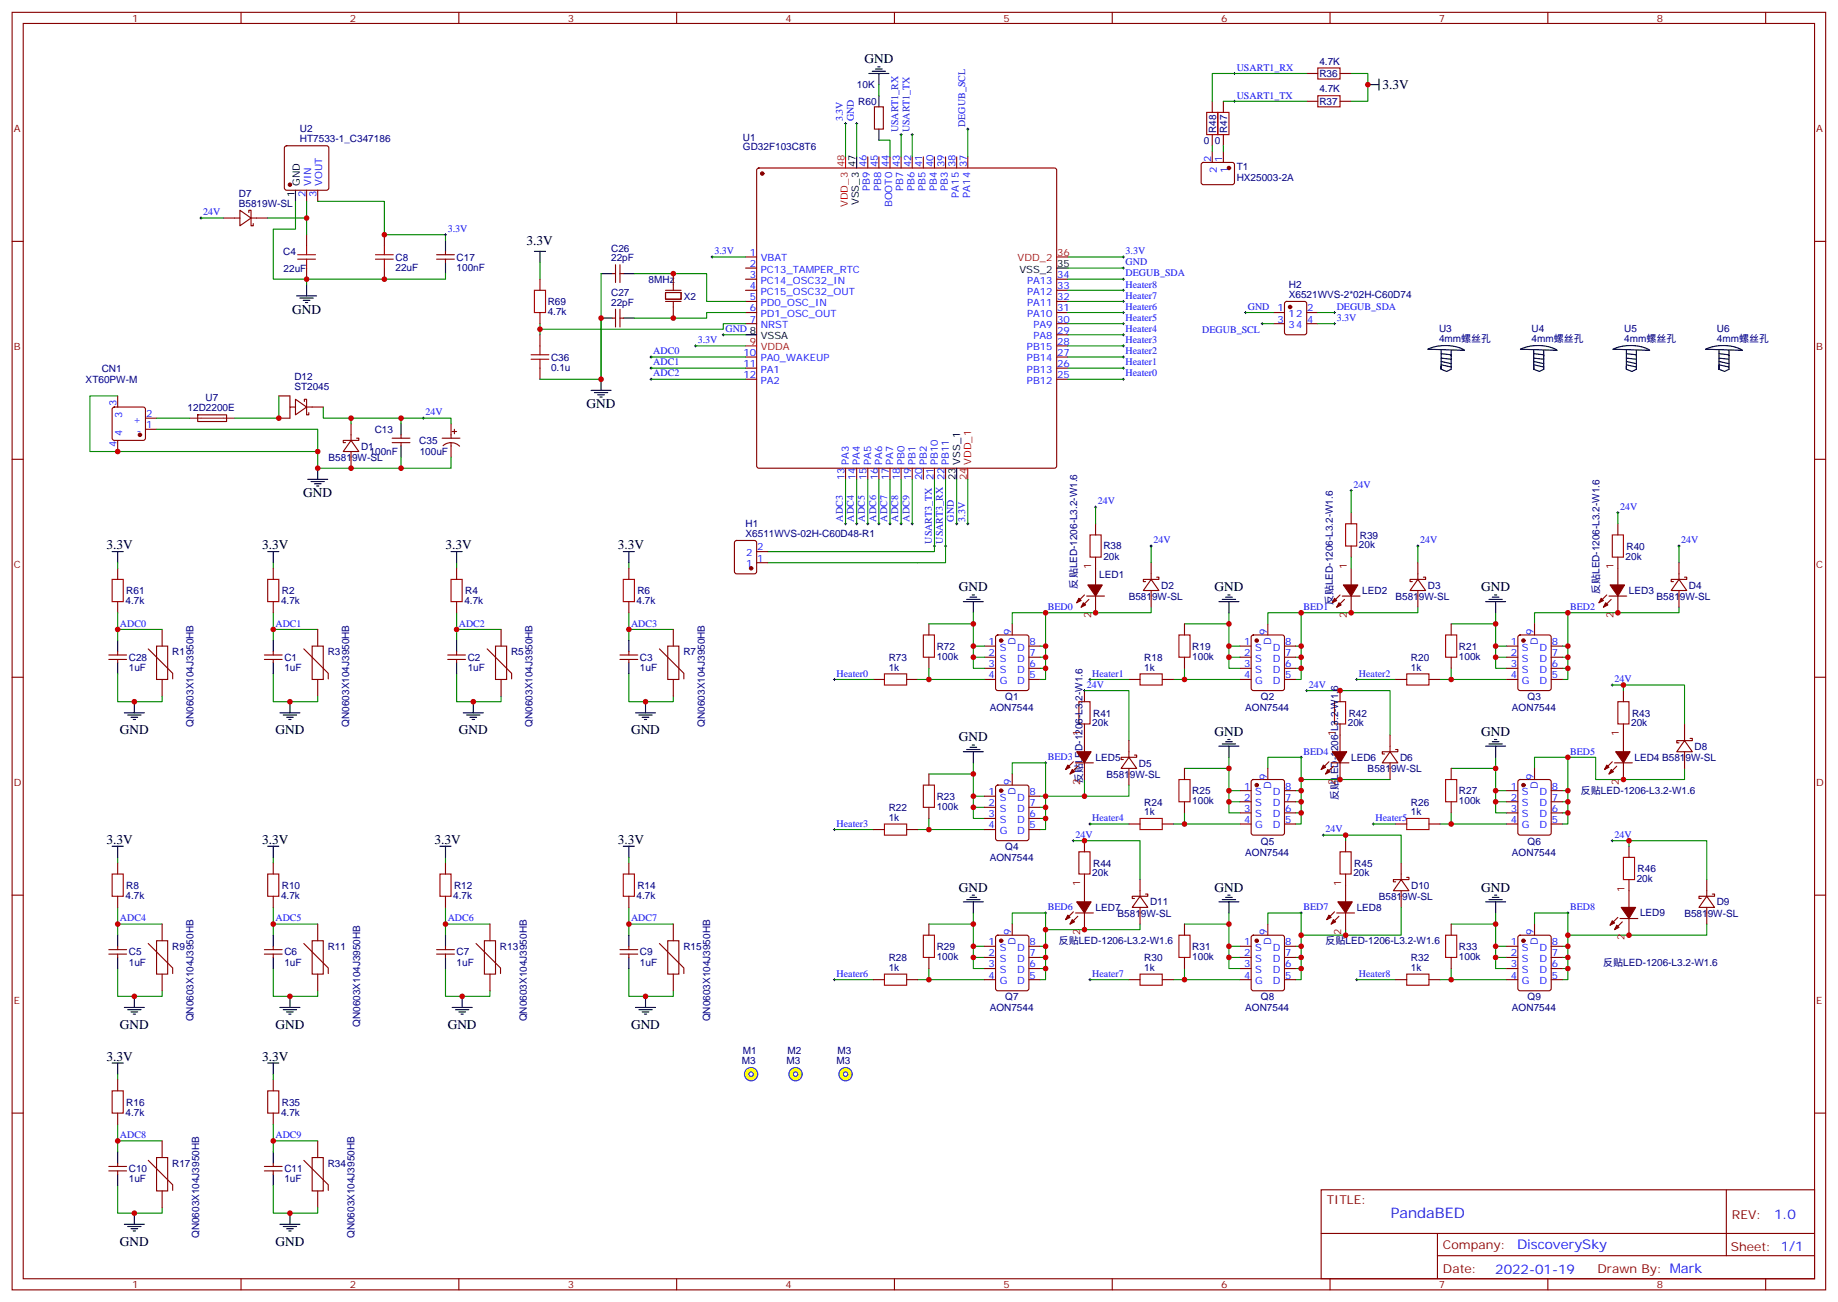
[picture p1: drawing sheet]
<svg xmlns="http://www.w3.org/2000/svg" width="583mm" height="413mm" viewBox="0 0 583 413" stroke-linecap="round" stroke-linejoin="round" font-family="sans-serif">
<defs><g id="words">
<text font-size="4.6" fill="#00f" x="441.5" y="386.5">PandaBED</text>
<g font-size="4.2">
<text x="274.4" y="20.1">GND</text>
<text x="438.9" y="28.3">3.3V</text>
<text x="167.2" y="77.6">3.3V</text>
<text x="92.7" y="99.5">GND</text>
<text x="186.2" y="129.5">GND</text>
<text x="96.3" y="157.7">GND</text>
<text x="33.8" y="174.3">3.3V</text>
<text x="83.2" y="174.3">3.3V</text>
<text x="141.4" y="174.3">3.3V</text>
<text x="196.1" y="174.3">3.3V</text>
<text x="304.4" y="187.6">GND</text>
<text x="385.6" y="187.6">GND</text>
<text x="470.2" y="187.6">GND</text>
<text x="38.1" y="232.9">GND</text>
<text x="87.5" y="232.9">GND</text>
<text x="145.7" y="232.9">GND</text>
<text x="200.3" y="232.9">GND</text>
<text x="385.6" y="233.5">GND</text>
<text x="470.2" y="233.5">GND</text>
<text x="304.4" y="235.3">GND</text>
<text x="33.8" y="267.8">3.3V</text>
<text x="83.2" y="267.8">3.3V</text>
<text x="137.9" y="267.8">3.3V</text>
<text x="196.1" y="267.8">3.3V</text>
<text x="304.4" y="282.9">GND</text>
<text x="385.6" y="282.9">GND</text>
<text x="470.2" y="282.9">GND</text>
<text x="38.1" y="326.4">GND</text>
<text x="87.5" y="326.4">GND</text>
<text x="142.1" y="326.4">GND</text>
<text x="200.3" y="326.4">GND</text>
<text x="33.8" y="336.6">3.3V</text>
<text x="83.2" y="336.6">3.3V</text>
<text x="38.1" y="395.2">GND</text>
<text x="87.5" y="395.2">GND</text>
</g>
<g font-size="4.2" fill="#00f">
<text x="563.2" y="386.8">1.0</text>
<text x="481.6" y="396.3">DiscoverySky</text>
<text x="474.7" y="404.1">2022-01-19</text>
</g>
<g font-size="3.9" fill="#800">
<text x="421.2" y="382.1">TITLE:</text>
<text x="549.8" y="386.8">REV:</text>
<text x="458.1" y="396.3">Company:</text>
<text x="549.5" y="396.9">Sheet: 1/1</text>
<text x="458.1" y="404">Date:</text>
<text x="507.1" y="404.1">Drawn By: Mark</text>
</g>
<g font-size="3.2" fill="#800">
<text x="41.9" y="6.9">1</text>
<text x="111.1" y="6.9">2</text>
<text x="180.2" y="6.9">3</text>
<text x="249.4" y="6.9">4</text>
<text x="318.5" y="6.9">5</text>
<text x="387.7" y="6.9">6</text>
<text x="456.8" y="6.9">7</text>
<text x="526" y="6.9">8</text>
<text x="4.4" y="42">A</text>
<text x="576.6" y="42">A</text>
<text x="4.4" y="111.2">B</text>
<text x="576.6" y="111.2">B</text>
<text x="4.4" y="180.3">C</text>
<text x="346.4" y="180.7" transform="rotate(-90 346.4 180.7)">1</text>
<text x="427.5" y="180.7" transform="rotate(-90 427.5 180.7)">1</text>
<text x="512.2" y="180.7" transform="rotate(-90 512.2 180.7)">1</text>
<text x="576.6" y="180.3">C</text>
<text x="346.4" y="196.1" transform="rotate(-90 346.4 196.1)">2</text>
<text x="427.5" y="196.1" transform="rotate(-90 427.5 196.1)">2</text>
<text x="512.2" y="196.1" transform="rotate(-90 512.2 196.1)">2</text>
<text x="342.9" y="233.6" transform="rotate(-90 342.9 233.6)">1</text>
<text x="424" y="233.6" transform="rotate(-90 424 233.6)">1</text>
<text x="514" y="233.6" transform="rotate(-90 514 233.6)">1</text>
<text x="4.4" y="249.4">D</text>
<text x="342.9" y="249" transform="rotate(-90 342.9 249)">2</text>
<text x="424" y="249" transform="rotate(-90 424 249)">2</text>
<text x="514" y="249" transform="rotate(-90 514 249)">2</text>
<text x="576.6" y="249.4">D</text>
<text x="342.9" y="281.2" transform="rotate(-90 342.9 281.2)">1</text>
<text x="425.8" y="281.2" transform="rotate(-90 425.8 281.2)">1</text>
<text x="515.7" y="283" transform="rotate(-90 515.7 283)">1</text>
<text x="342.9" y="296.6" transform="rotate(-90 342.9 296.6)">2</text>
<text x="425.8" y="296.6" transform="rotate(-90 425.8 296.6)">2</text>
<text x="515.7" y="298.4" transform="rotate(-90 515.7 298.4)">2</text>
<text x="4.4" y="318.6">E</text>
<text x="576.6" y="318.6">E</text>
<text x="41.9" y="408.7">1</text>
<text x="111.1" y="408.7">2</text>
<text x="180.2" y="408.7">3</text>
<text x="249.4" y="408.7">4</text>
<text x="318.5" y="408.7">5</text>
<text x="387.7" y="408.7">6</text>
<text x="456.8" y="408.7">7</text>
<text x="526" y="408.7">8</text>
</g>
<g font-size="3.2" fill="#00f">
<text x="392.6" y="22.4">USART1_RX</text>
<text x="392.6" y="31.3">USART1_TX</text>
<text x="267.5" y="38.5" transform="rotate(-90 267.5 38.5)">3.3V</text>
<text x="271.1" y="38.5" transform="rotate(-90 271.1 38.5)">GND</text>
<text x="306.4" y="40.3" transform="rotate(-90 306.4 40.3)">DEGUB_SCL</text>
<text x="285.2" y="42" transform="rotate(-90 285.2 42)">USART1_RX</text>
<text x="288.7" y="42" transform="rotate(-90 288.7 42)">USART1_TX</text>
<text x="275.1" y="53.1" transform="rotate(-90 275.1 53.1)">46</text>
<text x="278.7" y="53.1" transform="rotate(-90 278.7 53.1)">45</text>
<text x="282.2" y="53.1" transform="rotate(-90 282.2 53.1)">44</text>
<text x="285.7" y="53.1" transform="rotate(-90 285.7 53.1)">43</text>
<text x="289.2" y="53.1" transform="rotate(-90 289.2 53.1)">42</text>
<text x="292.8" y="53.1" transform="rotate(-90 292.8 53.1)">41</text>
<text x="296.3" y="53.1" transform="rotate(-90 296.3 53.1)">40</text>
<text x="299.8" y="53.1" transform="rotate(-90 299.8 53.1)">39</text>
<text x="303.4" y="53.1" transform="rotate(-90 303.4 53.1)">38</text>
<text x="306.9" y="53.1" transform="rotate(-90 306.9 53.1)">37</text>
<text x="384.5" y="51.4" transform="rotate(-90 384.5 51.4)">2</text>
<text x="388" y="51.4" transform="rotate(-90 388 51.4)">1</text>
<text x="98.7" y="59.1" transform="rotate(-90 98.7 59.1)">VIN</text>
<text x="102.3" y="59.1" transform="rotate(-90 102.3 59.1)">VOUT</text>
<text x="386.3" y="54.9" transform="rotate(-90 386.3 54.9)">2</text>
<text x="389.8" y="54.9" transform="rotate(-90 389.8 54.9)">1</text>
<text x="97" y="62.6" transform="rotate(-90 97 62.6)">2</text>
<text x="100.5" y="62.6" transform="rotate(-90 100.5 62.6)">3</text>
<text x="276.2" y="60.7" transform="rotate(-90 276.2 60.7)">PB9</text>
<text x="279.7" y="60.7" transform="rotate(-90 279.7 60.7)">PB8</text>
<text x="283.2" y="65.8" transform="rotate(-90 283.2 65.8)">BOOT0</text>
<text x="286.8" y="60.7" transform="rotate(-90 286.8 60.7)">PB7</text>
<text x="290.3" y="60.7" transform="rotate(-90 290.3 60.7)">PB6</text>
<text x="293.8" y="60.7" transform="rotate(-90 293.8 60.7)">PB5</text>
<text x="297.4" y="60.7" transform="rotate(-90 297.4 60.7)">PB4</text>
<text x="300.9" y="60.7" transform="rotate(-90 300.9 60.7)">PB3</text>
<text x="304.4" y="62.7" transform="rotate(-90 304.4 62.7)">PA15</text>
<text x="307.9" y="62.7" transform="rotate(-90 307.9 62.7)">PA14</text>
<text x="64.5" y="68.3">24V</text>
<text x="142.1" y="73.6">3.3V</text>
<text x="226.8" y="80.6">3.3V</text>
<text x="238" y="81.2">1</text>
<text x="241.5" y="82.9">VBAT</text>
<text x="357.3" y="80.6">3.3V</text>
<text x="238" y="84.7">2</text>
<text x="238" y="88.2">3</text>
<text x="241.5" y="86.5">PC13_TAMPER_RTC</text>
<text x="241.5" y="90">PC14_OSC32_IN</text>
<text x="326" y="90">PA13</text>
<text x="335.6" y="88.2">34</text>
<text x="357.3" y="84.2">GND</text>
<text x="357.3" y="87.7">DEGUB_SDA</text>
<text x="238" y="91.8">4</text>
<text x="238" y="95.3">5</text>
<text x="241.5" y="93.5">PC15_OSC32_OUT</text>
<text x="326" y="93.5">PA12</text>
<text x="335.6" y="95.3">32</text>
<text x="335.6" y="91.8">33</text>
<text x="357.3" y="91.2">Heater8</text>
<text x="357.3" y="94.8">Heater7</text>
<text x="238" y="98.8">6</text>
<text x="241.5" y="97">PD0_OSC_IN</text>
<text x="241.5" y="100.6">PD1_OSC_OUT</text>
<text x="326" y="100.6">PA10</text>
<text x="326" y="97">PA11</text>
<text x="335.6" y="98.8">31</text>
<text x="357.3" y="98.3">Heater6</text>
<text x="357.3" y="101.8">Heater5</text>
<text x="396.1" y="98.3">GND</text>
<text x="405.6" y="98.8">1</text>
<text x="409.1" y="100.6">12</text>
<text x="415" y="98.8">2</text>
<text x="424.4" y="101.8">3.3V</text>
<text x="424.4" y="98.3">DEGUB_SDA</text>
<text x="230.3" y="105.3">GND 8</text>
<text x="238" y="102.3">7</text>
<text x="241.5" y="104.1">NRST</text>
<text x="328.1" y="107.6">PA8</text>
<text x="328.1" y="104.1">PA9</text>
<text x="335.6" y="105.9">29</text>
<text x="335.6" y="102.3">30</text>
<text x="357.3" y="105.3">Heater4</text>
<text x="381.7" y="105.7">DEGUB_SCL</text>
<text x="405.6" y="102.3">3</text>
<text x="409.1" y="104.1">34</text>
<text x="415" y="102.3">4</text>
<text x="207.4" y="112.4">ADC0</text>
<text x="221.5" y="108.9">3.3V</text>
<text x="236" y="112.9">10</text>
<text x="326" y="111.2">PB15</text>
<text x="335.6" y="112.9">27</text>
<text x="335.6" y="109.4">28</text>
<text x="357.3" y="108.9">Heater3</text>
<text x="357.3" y="112.4">Heater2</text>
<text x="207.4" y="115.9">ADC1</text>
<text x="207.4" y="119.5">ADC2</text>
<text x="236" y="116.5">11</text>
<text x="236" y="120">12</text>
<text x="241.5" y="114.7">PA0_WAKEUP</text>
<text x="241.5" y="118.2">PA1</text>
<text x="326" y="118.2">PB13</text>
<text x="326" y="114.7">PB14</text>
<text x="335.6" y="120">25</text>
<text x="335.6" y="116.5">26</text>
<text x="357.3" y="115.9">Heater1</text>
<text x="357.3" y="119.5">Heater0</text>
<text x="241.5" y="121.7">PA2</text>
<text x="326" y="121.7">PB12</text>
<text x="37" y="129" transform="rotate(-90 37 129)">3</text>
<text x="135.1" y="131.8">24V</text>
<text x="38.8" y="132.5" transform="rotate(-90 38.8 132.5)">3</text>
<text x="42.3" y="134.1">+</text>
<text x="43.4" y="137.6">-</text>
<text x="46.4" y="135.9">1</text>
<text x="46.4" y="132.3">2</text>
<text x="37" y="141.9" transform="rotate(-90 37 141.9)">4</text>
<text x="38.8" y="138.4" transform="rotate(-90 38.8 138.4)">4</text>
<text x="269.5" y="147.5" transform="rotate(-90 269.5 147.5)">PA3</text>
<text x="273" y="147.5" transform="rotate(-90 273 147.5)">PA4</text>
<text x="276.5" y="147.5" transform="rotate(-90 276.5 147.5)">PA5</text>
<text x="280.1" y="147.5" transform="rotate(-90 280.1 147.5)">PA6</text>
<text x="283.6" y="147.5" transform="rotate(-90 283.6 147.5)">PA7</text>
<text x="287.1" y="147.5" transform="rotate(-90 287.1 147.5)">PB0</text>
<text x="290.7" y="147.5" transform="rotate(-90 290.7 147.5)">PB1</text>
<text x="294.2" y="147.5" transform="rotate(-90 294.2 147.5)">PB2</text>
<text x="297.7" y="147.5" transform="rotate(-90 297.7 147.5)">PB10</text>
<text x="301.2" y="147.5" transform="rotate(-90 301.2 147.5)">PB11</text>
<text x="268.1" y="152.4" transform="rotate(-90 268.1 152.4)">13</text>
<text x="271.6" y="152.4" transform="rotate(-90 271.6 152.4)">14</text>
<text x="275.1" y="152.4" transform="rotate(-90 275.1 152.4)">15</text>
<text x="278.7" y="152.4" transform="rotate(-90 278.7 152.4)">16</text>
<text x="282.2" y="152.4" transform="rotate(-90 282.2 152.4)">17</text>
<text x="285.7" y="152.4" transform="rotate(-90 285.7 152.4)">18</text>
<text x="289.2" y="152.4" transform="rotate(-90 289.2 152.4)">19</text>
<text x="292.8" y="152.4" transform="rotate(-90 292.8 152.4)">20</text>
<text x="296.3" y="152.4" transform="rotate(-90 296.3 152.4)">21</text>
<text x="429.6" y="154.7">24V</text>
<text x="348.5" y="160">24V</text>
<text x="514.3" y="161.8">24V</text>
<text x="267.5" y="165.5" transform="rotate(-90 267.5 165.5)">ADC3</text>
<text x="271.1" y="165.5" transform="rotate(-90 271.1 165.5)">ADC4</text>
<text x="274.6" y="165.5" transform="rotate(-90 274.6 165.5)">ADC5</text>
<text x="278.1" y="165.5" transform="rotate(-90 278.1 165.5)">ADC6</text>
<text x="281.7" y="165.5" transform="rotate(-90 281.7 165.5)">ADC7</text>
<text x="285.2" y="165.5" transform="rotate(-90 285.2 165.5)">ADC8</text>
<text x="288.7" y="165.5" transform="rotate(-90 288.7 165.5)">ADC9</text>
<text x="302.8" y="165.5" transform="rotate(-90 302.8 165.5)">GND</text>
<text x="306.4" y="165.5" transform="rotate(-90 306.4 165.5)">3.3V</text>
<text x="295.8" y="172.5" transform="rotate(-90 295.8 172.5)">USART3_TX</text>
<text x="299.3" y="172.5" transform="rotate(-90 299.3 172.5)">USART3_RX 22</text>
<text x="366.1" y="172.4">24V</text>
<text x="450.8" y="172.4">24V</text>
<text x="533.7" y="172.4">24V</text>
<text x="236.9" y="180">1</text>
<text x="236.9" y="176.4">2</text>
<text x="240.4" y="178.2">1</text>
<text x="240.4" y="174.7">2</text>
<text x="332.6" y="193.5">BED0</text>
<text x="413.8" y="193.5">BED1</text>
<text x="498.4" y="193.5">BED2</text>
<text x="38.1" y="198.8">ADC0</text>
<text x="87.5" y="198.8">ADC1</text>
<text x="145.7" y="198.8">ADC2</text>
<text x="200.3" y="198.8">ADC3</text>
<text x="321" y="201.5" transform="rotate(-90 321 201.5)">9</text>
<text x="402.1" y="201.5" transform="rotate(-90 402.1 201.5)">9</text>
<text x="486.8" y="201.5" transform="rotate(-90 486.8 201.5)">9</text>
<text x="313.9" y="204.6">1</text>
<text x="313.9" y="208.2">2</text>
<text x="317.4" y="206.4">S</text>
<text x="317.4" y="209.9">S</text>
<text x="322.4" y="204.6" transform="rotate(-90 322.4 204.6)">D</text>
<text x="322.9" y="209.9">D</text>
<text x="322.9" y="206.4">D</text>
<text x="326.8" y="208.2">7</text>
<text x="326.8" y="204.6">8</text>
<text x="395" y="204.6">1</text>
<text x="395" y="208.2">2</text>
<text x="398.5" y="206.4">S</text>
<text x="398.5" y="209.9">S</text>
<text x="403.5" y="204.6" transform="rotate(-90 403.5 204.6)">D</text>
<text x="404" y="209.9">D</text>
<text x="404" y="206.4">D</text>
<text x="408" y="208.2">7</text>
<text x="408" y="204.6">8</text>
<text x="479.7" y="204.6">1</text>
<text x="479.7" y="208.2">2</text>
<text x="483.2" y="206.4">S</text>
<text x="483.2" y="209.9">S</text>
<text x="488.2" y="204.6" transform="rotate(-90 488.2 204.6)">D</text>
<text x="488.7" y="209.9">D</text>
<text x="488.7" y="206.4">D</text>
<text x="492.6" y="208.2">7</text>
<text x="492.6" y="204.6">8</text>
<text x="265.6" y="214.7">Heater0</text>
<text x="313.9" y="211.7">3</text>
<text x="313.9" y="215.2">4</text>
<text x="317.4" y="213.5">S</text>
<text x="322.9" y="213.5">D</text>
<text x="326.8" y="215.2">5</text>
<text x="326.8" y="211.7">6</text>
<text x="346.7" y="214.7">Heater1</text>
<text x="395" y="211.7">3</text>
<text x="395" y="215.2">4</text>
<text x="398.5" y="213.5">S</text>
<text x="404" y="213.5">D</text>
<text x="408" y="215.2">5</text>
<text x="408" y="211.7">6</text>
<text x="431.4" y="214.7">Heater2</text>
<text x="479.7" y="211.7">3</text>
<text x="479.7" y="215.2">4</text>
<text x="483.2" y="213.5">S</text>
<text x="488.7" y="213.5">D</text>
<text x="492.6" y="215.2">5</text>
<text x="492.6" y="211.7">6</text>
<text x="317.4" y="217">G</text>
<text x="322.9" y="217">D</text>
<text x="345" y="218.2">24V</text>
<text x="398.5" y="217">G</text>
<text x="404" y="217">D</text>
<text x="415.5" y="218.2">24V</text>
<text x="483.2" y="217">G</text>
<text x="488.7" y="217">D</text>
<text x="512.6" y="216.5">24V</text>
<text x="413.8" y="239.4">BED4</text>
<text x="498.4" y="239.4">BED5</text>
<text x="332.6" y="241.2">BED3</text>
<text x="321" y="249.1" transform="rotate(-90 321 249.1)">9</text>
<text x="395" y="250.5">1</text>
<text x="402.1" y="247.3" transform="rotate(-90 402.1 247.3)">9</text>
<text x="403.5" y="250.5" transform="rotate(-90 403.5 250.5)">D</text>
<text x="408" y="250.5">8</text>
<text x="479.7" y="250.5">1</text>
<text x="486.8" y="247.3" transform="rotate(-90 486.8 247.3)">9</text>
<text x="488.2" y="250.5" transform="rotate(-90 488.2 250.5)">D</text>
<text x="492.6" y="250.5">8</text>
<text x="313.9" y="252.3">1</text>
<text x="313.9" y="255.8">2</text>
<text x="317.4" y="254">S</text>
<text x="317.4" y="257.6">S</text>
<text x="322.4" y="252.2" transform="rotate(-90 322.4 252.2)">D</text>
<text x="322.9" y="257.6">D</text>
<text x="322.9" y="254">D</text>
<text x="326.8" y="255.8">7</text>
<text x="326.8" y="252.3">8</text>
<text x="395" y="254">2</text>
<text x="395" y="257.6">3</text>
<text x="398.5" y="252.3">S</text>
<text x="398.5" y="255.8">S</text>
<text x="404" y="255.8">D</text>
<text x="404" y="252.3">D</text>
<text x="408" y="257.6">6</text>
<text x="408" y="254">7</text>
<text x="479.7" y="254">2</text>
<text x="479.7" y="257.6">3</text>
<text x="483.2" y="252.3">S</text>
<text x="483.2" y="255.8">S</text>
<text x="488.7" y="255.8">D</text>
<text x="488.7" y="252.3">D</text>
<text x="492.6" y="257.6">6</text>
<text x="492.6" y="254">7</text>
<text x="265.6" y="262.3">Heater3</text>
<text x="313.9" y="259.3">3</text>
<text x="313.9" y="262.9">4</text>
<text x="317.4" y="261.1">S</text>
<text x="322.9" y="261.1">D</text>
<text x="326.8" y="262.9">5</text>
<text x="326.8" y="259.3">6</text>
<text x="346.7" y="260.6">Heater4</text>
<text x="395" y="261.1">4</text>
<text x="398.5" y="259.3">S</text>
<text x="398.5" y="262.9">G</text>
<text x="404" y="262.9">D</text>
<text x="404" y="259.3">D</text>
<text x="408" y="261.1">5</text>
<text x="436.7" y="260.6">Heater5</text>
<text x="479.7" y="261.1">4</text>
<text x="483.2" y="259.3">S</text>
<text x="483.2" y="262.9">G</text>
<text x="488.7" y="262.9">D</text>
<text x="488.7" y="259.3">D</text>
<text x="492.6" y="261.1">5</text>
<text x="317.4" y="264.6">G</text>
<text x="322.9" y="264.6">D</text>
<text x="341.5" y="265.9">24V</text>
<text x="420.8" y="264.1">24V</text>
<text x="512.6" y="265.9">24V</text>
<text x="38.1" y="292.3">ADC4</text>
<text x="87.5" y="292.3">ADC5</text>
<text x="142.1" y="292.3">ADC6</text>
<text x="200.3" y="292.3">ADC7</text>
<text x="332.6" y="288.8">BED6</text>
<text x="413.8" y="288.8">BED7</text>
<text x="498.4" y="288.8">BED8</text>
<text x="313.9" y="299.9">1</text>
<text x="321" y="296.7" transform="rotate(-90 321 296.7)">9</text>
<text x="322.4" y="299.9" transform="rotate(-90 322.4 299.9)">D</text>
<text x="326.8" y="299.9">8</text>
<text x="395" y="299.9">1</text>
<text x="402.1" y="296.7" transform="rotate(-90 402.1 296.7)">9</text>
<text x="403.5" y="299.9" transform="rotate(-90 403.5 299.9)">D</text>
<text x="408" y="299.9">8</text>
<text x="479.7" y="299.9">1</text>
<text x="486.8" y="296.7" transform="rotate(-90 486.8 296.7)">9</text>
<text x="488.2" y="299.9" transform="rotate(-90 488.2 299.9)">D</text>
<text x="492.6" y="299.9">8</text>
<text x="313.9" y="303.4">2</text>
<text x="317.4" y="301.7">S</text>
<text x="317.4" y="305.2">S</text>
<text x="322.9" y="305.2">D</text>
<text x="322.9" y="301.7">D</text>
<text x="326.8" y="303.4">7</text>
<text x="395" y="303.4">2</text>
<text x="398.5" y="301.7">S</text>
<text x="398.5" y="305.2">S</text>
<text x="404" y="305.2">D</text>
<text x="404" y="301.7">D</text>
<text x="408" y="303.4">7</text>
<text x="479.7" y="303.4">2</text>
<text x="483.2" y="301.7">S</text>
<text x="483.2" y="305.2">S</text>
<text x="488.7" y="305.2">D</text>
<text x="488.7" y="301.7">D</text>
<text x="492.6" y="303.4">7</text>
<text x="265.6" y="310">Heater6</text>
<text x="313.9" y="307">3</text>
<text x="313.9" y="310.5">4</text>
<text x="317.4" y="308.7">S</text>
<text x="322.9" y="308.7">D</text>
<text x="326.8" y="310.5">5</text>
<text x="326.8" y="307">6</text>
<text x="346.7" y="310">Heater7</text>
<text x="395" y="307">3</text>
<text x="395" y="310.5">4</text>
<text x="398.5" y="308.7">S</text>
<text x="404" y="308.7">D</text>
<text x="408" y="310.5">5</text>
<text x="408" y="307">6</text>
<text x="431.4" y="310">Heater8</text>
<text x="479.7" y="307">3</text>
<text x="479.7" y="310.5">4</text>
<text x="483.2" y="308.7">S</text>
<text x="488.7" y="308.7">D</text>
<text x="492.6" y="310.5">5</text>
<text x="492.6" y="307">6</text>
<text x="317.4" y="312.2">G</text>
<text x="322.9" y="312.2">D</text>
<text x="398.5" y="312.2">G</text>
<text x="404" y="312.2">D</text>
<text x="483.2" y="312.2">G</text>
<text x="488.7" y="312.2">D</text>
<text x="38.1" y="361.1">ADC8</text>
<text x="87.5" y="361.1">ADC9</text>
</g>
<g font-size="3.2" fill="#000080">
<text x="418.9" y="20.5">4.7K</text>
<text x="272.1" y="28">10K</text>
<text x="418.9" y="24.4">R36</text>
<text x="418.9" y="29.3">4.7K</text>
<text x="272.5" y="33.3">R60</text>
<text x="418.9" y="33.2">R37</text>
<text x="95.2" y="45.2">HT7533-1_C347186</text>
<text x="95.2" y="42">U2</text>
<text x="235.8" y="47.7">GD32F103C8T6</text>
<text x="235.8" y="44.6">U1</text>
<text x="382.2" y="45.7">0</text>
<text x="385.7" y="45.7">0</text>
<text x="386" y="42.3" transform="rotate(-90 386 42.3)">R48</text>
<text x="389.6" y="42.2" transform="rotate(-90 389.6 42.2)">R47</text>
<text x="392.6" y="57.3">HX25003-2A</text>
<text x="392.6" y="54">T1</text>
<text x="75.8" y="65.7">B5819W-SL</text>
<text x="75.8" y="62.5">D7</text>
<text x="89.9" y="80.9">C4</text>
<text x="125.6" y="82.7">C8</text>
<text x="145" y="82.7">C17</text>
<text x="194" y="82.9">22pF</text>
<text x="194" y="79.9">C26</text>
<text x="90" y="86.2">22uF</text>
<text x="125.6" y="85.9">22uF</text>
<text x="145" y="85.8">100nF</text>
<text x="205.9" y="89.7">8MHz</text>
<text x="194" y="94">C27</text>
<text x="217.1" y="95.1">X2</text>
<text x="409.2" y="94.5">X6521WVS-2*02H-C60D74</text>
<text x="409.2" y="91.4">H2</text>
<text x="173.9" y="99.9">4.7k</text>
<text x="173.9" y="96.9">R69</text>
<text x="194" y="97">22pF</text>
<text x="456.8" y="105.4">U3</text>
<text x="486.2" y="105.4">U4</text>
<text x="515.6" y="105.4">U5</text>
<text x="545" y="105.4">U6</text>
<text x="456.8" y="108.6">4mm螺丝孔</text>
<text x="486.2" y="108.6">4mm螺丝孔</text>
<text x="515.6" y="108.6">4mm螺丝孔</text>
<text x="545" y="108.6">4mm螺丝孔</text>
<text x="32.3" y="118">CN1</text>
<text x="174.9" y="117.6">0.1u</text>
<text x="174.9" y="114.5">C36</text>
<text x="27.2" y="121.5">XT60PW-M</text>
<text x="93.5" y="123.9">ST2045</text>
<text x="93.5" y="120.7">D12</text>
<text x="59.6" y="130.3">12D2200E</text>
<text x="65.2" y="127.3">U7</text>
<text x="119" y="137.4">C13</text>
<text x="114.6" y="142.7">D1</text>
<text x="133.1" y="140.9">C35</text>
<text x="104.3" y="146.2">B5819W-SL</text>
<text x="117.3" y="144.4">100nF</text>
<text x="133.2" y="144.4">100uF</text>
<text x="236.7" y="167.2">H1</text>
<text x="236.7" y="170.4">X6511WVS-02H-C60D48-R1</text>
<text x="431.7" y="171">R39</text>
<text x="350.3" y="177.6">20k</text>
<text x="350.3" y="174.3">R38</text>
<text x="431.4" y="174">20k</text>
<text x="516.1" y="177.6">20k</text>
<text x="516.4" y="174.5">R40</text>
<text x="349" y="183.3">LED1</text>
<text x="39.8" y="191.7">4.7k</text>
<text x="40.1" y="188.5">R61</text>
<text x="89.2" y="191.7">4.7k</text>
<text x="89.5" y="188.5">R2</text>
<text x="147.4" y="191.7">4.7k</text>
<text x="147.7" y="188.5">R4</text>
<text x="202.1" y="191.7">4.7k</text>
<text x="202.4" y="188.5">R6</text>
<text x="342" y="186.7" transform="rotate(-90 342 186.7)">反贴LED-1206-L3.2-W1.6</text>
<text x="358.3" y="190.3">B5819W-SL</text>
<text x="368.6" y="186.8">D2</text>
<text x="432.5" y="188.4">LED2</text>
<text x="443" y="190.3">B5819W-SL</text>
<text x="453.3" y="186.8">D3</text>
<text x="507.8" y="188.5" transform="rotate(-90 507.8 188.5)">反贴LED-1206-L3.2-W1.6</text>
<text x="517.1" y="188.4">LED3</text>
<text x="525.9" y="190.3">B5819W-SL</text>
<text x="536.2" y="186.8">D4</text>
<text x="423.1" y="192" transform="rotate(-90 423.1 192)">反贴LED-1206-L3.2-W1.6</text>
<text x="40.9" y="209.7">C28</text>
<text x="54.7" y="207.9">R1</text>
<text x="90.3" y="209.7">C1</text>
<text x="104" y="207.9">R3</text>
<text x="148.5" y="209.7">C2</text>
<text x="162.3" y="207.9">R5</text>
<text x="203.2" y="209.7">C3</text>
<text x="216.9" y="207.9">R7</text>
<text x="282.1" y="209.7">R73</text>
<text x="297.4" y="209.3">100k</text>
<text x="297.4" y="206.2">R72</text>
<text x="363.3" y="209.7">R18</text>
<text x="378.5" y="209.3">100k</text>
<text x="378.5" y="206.2">R19</text>
<text x="447.9" y="209.7">R20</text>
<text x="463.2" y="209.3">100k</text>
<text x="463.2" y="206.2">R21</text>
<text x="40.9" y="212.9">1uF</text>
<text x="90.3" y="212.9">1uF</text>
<text x="148.5" y="212.9">1uF</text>
<text x="203.2" y="212.9">1uF</text>
<text x="282.1" y="212.8">1k</text>
<text x="363.3" y="212.8">1k</text>
<text x="447.9" y="212.8">1k</text>
<text x="314.2" y="225.6">AON7544</text>
<text x="319.1" y="222.2">Q1</text>
<text x="347" y="227.4">R41</text>
<text x="395.3" y="225.6">AON7544</text>
<text x="400.3" y="222.2">Q2</text>
<text x="428.2" y="227.4">R42</text>
<text x="480" y="225.6">AON7544</text>
<text x="485" y="222.2">Q3</text>
<text x="518.1" y="227.4">R43</text>
<text x="61.4" y="230.6" transform="rotate(-90 61.4 230.6)">QN0603X104J3950HB</text>
<text x="110.8" y="230.6" transform="rotate(-90 110.8 230.6)">QN0603X104J3950HB</text>
<text x="169" y="230.6" transform="rotate(-90 169 230.6)">QN0603X104J3950HB</text>
<text x="223.7" y="230.6" transform="rotate(-90 223.7 230.6)">QN0603X104J3950HB</text>
<text x="346.7" y="230.5">20k</text>
<text x="427.9" y="230.5">20k</text>
<text x="517.8" y="230.5">20k</text>
<text x="538" y="237.9">D8</text>
<text x="347.8" y="241.4">LED5</text>
<text x="361.6" y="243.2">D5</text>
<text x="428.9" y="241.4">LED6</text>
<text x="434.2" y="245">B5819W-SL</text>
<text x="444.5" y="241.4">D6</text>
<text x="518.9" y="241.4">LED4 B5819W-SL</text>
<text x="343.7" y="248.5" transform="rotate(-90 343.7 248.5)">反贴LED-1206-L3.2-W1.6</text>
<text x="351.3" y="246.7">B5819W-SL</text>
<text x="282.1" y="257.4">R22</text>
<text x="297.4" y="256.9">100k</text>
<text x="297.4" y="253.8">R23</text>
<text x="363.3" y="255.6">R24</text>
<text x="378.5" y="255.2">100k</text>
<text x="378.5" y="252.1">R25</text>
<text x="424.8" y="253.8" transform="rotate(-90 424.8 253.8)">反贴LED-1206-L3.2-W1.6</text>
<text x="447.9" y="255.6">R26</text>
<text x="463.2" y="255.2">100k</text>
<text x="463.2" y="252.1">R27</text>
<text x="501.9" y="252">反贴LED-1206-L3.2-W1.6</text>
<text x="282.1" y="260.4">1k</text>
<text x="363.3" y="258.6">1k</text>
<text x="447.9" y="258.6">1k</text>
<text x="319.1" y="269.8">Q4</text>
<text x="400.3" y="268">Q5</text>
<text x="485" y="268">Q6</text>
<text x="314.2" y="273.2">AON7544</text>
<text x="347" y="275.1">R44</text>
<text x="395.3" y="271.5">AON7544</text>
<text x="429.9" y="275.1">R45</text>
<text x="480" y="271.5">AON7544</text>
<text x="40.1" y="282">R8</text>
<text x="89.5" y="282">R10</text>
<text x="144.1" y="282">R12</text>
<text x="202.4" y="282">R14</text>
<text x="346.7" y="278.1">20k</text>
<text x="429.6" y="278.1">20k</text>
<text x="519.6" y="279.9">20k</text>
<text x="519.9" y="276.8">R46</text>
<text x="39.8" y="285.2">4.7k</text>
<text x="89.2" y="285.2">4.7k</text>
<text x="143.9" y="285.2">4.7k</text>
<text x="202.1" y="285.2">4.7k</text>
<text x="365.1" y="287.3">D11</text>
<text x="437.7" y="285.5">B5819W-SL</text>
<text x="448" y="282">D10</text>
<text x="545" y="287.3">D9</text>
<text x="347.8" y="289">LED7</text>
<text x="354.8" y="290.8">B5819W-SL</text>
<text x="430.7" y="289">LED8</text>
<text x="520.7" y="290.7">LED9</text>
<text x="534.7" y="290.8">B5819W-SL</text>
<text x="336.1" y="299.6">反贴LED-1206-L3.2-W1.6</text>
<text x="420.8" y="299.6">反贴LED-1206-L3.2-W1.6</text>
<text x="40.9" y="303.1">C5</text>
<text x="54.7" y="301.4">R9</text>
<text x="90.3" y="303.1">C6</text>
<text x="104" y="301.4">R11</text>
<text x="145" y="303.1">C7</text>
<text x="158.7" y="301.4">R13</text>
<text x="203.2" y="303.1">C9</text>
<text x="216.9" y="301.4">R15</text>
<text x="282.1" y="305">R28</text>
<text x="297.4" y="304.6">100k</text>
<text x="297.4" y="301.5">R29</text>
<text x="363.3" y="305">R30</text>
<text x="378.5" y="304.6">100k</text>
<text x="378.5" y="301.5">R31</text>
<text x="447.9" y="305">R32</text>
<text x="463.2" y="304.6">100k</text>
<text x="463.2" y="301.5">R33</text>
<text x="40.9" y="306.4">1uF</text>
<text x="90.3" y="306.4">1uF</text>
<text x="145" y="306.4">1uF</text>
<text x="203.2" y="306.4">1uF</text>
<text x="282.1" y="308">1k</text>
<text x="363.3" y="308">1k</text>
<text x="447.9" y="308">1k</text>
<text x="509" y="306.6">反贴LED-1206-L3.2-W1.6</text>
<text x="319.1" y="317.4">Q7</text>
<text x="400.3" y="317.4">Q8</text>
<text x="485" y="317.4">Q9</text>
<text x="314.2" y="320.9">AON7544</text>
<text x="395.3" y="320.9">AON7544</text>
<text x="480" y="320.9">AON7544</text>
<text x="61.4" y="324" transform="rotate(-90 61.4 324)">QN0603X104J3950HB</text>
<text x="114.3" y="325.8" transform="rotate(-90 114.3 325.8)">QN0603X104J3950HB</text>
<text x="167.3" y="324" transform="rotate(-90 167.3 324)">QN0603X104J3950HB</text>
<text x="225.5" y="324" transform="rotate(-90 225.5 324)">QN0603X104J3950HB</text>
<text x="235.9" y="334.5">M1</text>
<text x="250" y="334.5">M2</text>
<text x="265.8" y="334.5">M3</text>
<text x="235.5" y="337.6">M3</text>
<text x="249.6" y="337.6">M3</text>
<text x="265.5" y="337.6">M3</text>
<text x="39.8" y="354">4.7k</text>
<text x="40.1" y="350.8">R16</text>
<text x="89.2" y="354">4.7k</text>
<text x="89.5" y="350.8">R35</text>
<text x="40.9" y="371.9">C10</text>
<text x="54.7" y="370.2">R17</text>
<text x="90.3" y="371.9">C11</text>
<text x="104" y="370.2">R34</text>
<text x="40.9" y="375.2">1uF</text>
<text x="90.3" y="375.2">1uF</text>
<text x="63.2" y="392.9" transform="rotate(-90 63.2 392.9)">QN0603X104J3950HB</text>
<text x="112.6" y="392.9" transform="rotate(-90 112.6 392.9)">QN0603X104J3950HB</text>
</g>
<g font-size="3.2" fill="#f00">
<text x="268.1" y="53.1" transform="rotate(-90 268.1 53.1)">48</text>
<text x="269.1" y="65.7" transform="rotate(-90 269.1 65.7)">VDD_3</text>
<text x="323.1" y="82.9">VDD_2</text>
<text x="335.6" y="81.2">36</text>
<text x="238" y="109.4">9</text>
<text x="241.5" y="111.2">VDDA</text>
<text x="308.3" y="147.5" transform="rotate(-90 308.3 147.5)">VDD_1</text>
<text x="306.9" y="152.4" transform="rotate(-90 306.9 152.4)">24</text>
</g>
<g font-size="3.2">
<text x="271.6" y="53.1" transform="rotate(-90 271.6 53.1)">47</text>
<text x="95.2" y="59.1" transform="rotate(-90 95.2 59.1)">GND</text>
<text x="93.5" y="62.6" transform="rotate(-90 93.5 62.6)">1</text>
<text x="272.7" y="65.1" transform="rotate(-90 272.7 65.1)">VSS_3</text>
<text x="323.6" y="86.5">VSS_2</text>
<text x="335.6" y="84.7">35</text>
<text x="241.5" y="107.6">VSSA</text>
<text x="304.8" y="147.5" transform="rotate(-90 304.8 147.5)">VSS_1</text>
<text x="303.4" y="152.4" transform="rotate(-90 303.4 152.4)">23</text>
</g>
</g></defs>
<g fill="none" stroke="#870000" stroke-width=".35">
<path d="M3.8 3.9h575.8v405.4h-575.8zM7.4 7.4h568.7v398.3h-568.7zM76.5 3.9v3.5M145.7 3.9v3.5M214.8 3.9v3.5M284 3.9v3.5M353.1 3.9v3.5M422.2 3.9v3.5M491.4 3.9v3.5M560.5 3.9v3.5M277.6 33.9h2.8v7.1h-2.8zM384.8 32.1v3.6"/>
<path d="M388.4 32.1v3.6M414.8 23.3h3.6M414.8 32.1h3.6M425.4 23.3h3.5M425.4 32.1h3.5M90.5 46.5l.5-.3h12.7l.5 .3 .2 .5v12.7l-.2 .5-.5 .2h-12.7l-.5-.3-.2-.4v-12.7zM240.4 53.5l.5-.2h93.9l.4 .2 .3 .5v93.8l-.3 .5-.4 .3h-93.9l-.5-.3-.2-.5v-93.8zM275.5 49.8v3.5M279 49.8v3.5M282.5 49.8v3.5M286.1 49.8v3.5M289.6 49.8v3.5"/>
<path d="M293.1 49.8v3.5M296.7 49.8v3.5M300.2 49.8v3.5M303.7 49.8v3.5M307.2 49.8v3.5M381.6 51.7l.4-.2 9.5 .1 .4 .6-.1 6-.6 .4-9.5-.1-.4-.6v-5.7zM384.8 42.7v3.5M384.8 48v3.5M388.4 42.7v3.5M388.4 48v3.5M3.8 76.6h3.6M70.9 69.2h5.3"/>
<path d="M76.2 66.7l3.5 2.5-3.5 2.4zM79 67.4v-.7h.7v4.9h.7v-.7M79.7 69.2h5.3M97.3 60.4v3.5M97.3 74.5v3.5M100.9 60.4v3.5M122 74.5v3.5M141.4 79.8v1M576.1 76.6h3.5M97.3 85.1v3.5M122 85.1v3.5M138.6 82.2h5.7"/>
<path d="M138.6 80.8h5.7M141.4 82.2v1.1M171.4 88.6v3.5M171.4 99.2v3.5M194.3 86.8h1.1M195.4 84v5.6M195.4 98.1v5.7M196.8 84v5.6M196.8 98.1v5.7M196.8 86.8h1.1M211.3 92.8h4.9v2.1h-4.9zM211.3 92.1h4.9"/>
<path d="M211.3 95.6h4.9M213.7 86.8v5.3M213.7 95.6v5.3M236.7 81.5h3.5M236.7 85.1h3.5M236.7 88.6h3.5M236.7 92.1h3.5M236.7 95.6h3.5M236.7 99.2h3.5M335.5 88.6h3.5M335.5 92.1h3.5M335.5 95.6h3.5"/>
<path d="M335.5 99.2h3.5M171.4 106.2v3.5M171.4 116.8v3.5M194.3 100.9h1.1M196.8 100.9h1.1M236.7 102.7h3.5M236.7 113.3h3.5M236.7 116.8h3.5M335.5 102.7h3.5M335.5 113.3h3.5M335.5 116.8h3.5M335.5 109.7h3.5"/>
<path d="M335.5 106.2h3.5M35.8 129.4l.5-.2h9.2l.5 .2 .2 .5v9.1l-.3 .5-.4 .2h-9.2l-.5-.2-.2-.5v-9.1zM37.4 125.6v3.6M37.4 139.7v3.6M46.2 136.2h3.5M46.2 132.7h3.5M88.5 125.6h3.5v3.6M93.8 126.7l3.5 2.5-3.5 2.4zM93.8 129.2h-1.8v3.5h-3.5M96.6 127.4v-.7h.7v4.9h.7v-.7M97.3 129.2h5.3M111.4 139.7l2.5 3.6h-4.9z"/>
<path d="M111.4 134.4v5.3M113.2 139h.7v.7h-4.9v.7h.7M124.5 139h5.6M127.3 138v1M140.4 139h5.6M143.2 134.4v4.6M143.5 136.9h1.5M144.3 136.2v1.4M236.7 120.3h3.5M335.5 120.3h3.5M3.8 145.7h3.6M111.4 143.3v5.3"/>
<path d="M124.5 140.4h5.6M127.3 140.4v1.1M140.7 141.4a3.8 3.8 0 0 1 5.2 .2M143.2 140.4v4.6M268.4 148.6v3.5M272 148.6v3.5M275.5 148.6v3.5M279 148.6v3.5M282.5 148.6v3.5M286.1 148.6v3.5M289.6 148.6v3.5M293.1 148.6v3.5"/>
<path d="M296.7 148.6v3.5M300.2 148.6v3.5M576.1 145.7h3.5M347.8 166.2v3.5M347.8 176.8v8.8M365.4 178.5v5.3M428.9 162.7v3.5M428.9 173.2v3.6M450.1 178.5v5.3M513.6 166.2v3.5M513.6 176.8v8.8M533 178.5v5.3"/>
<path d="M37.4 180.3v3.5M37.4 190.9v3.5M51.5 199.7v5.3M86.7 180.3v3.5M86.7 190.9v3.5M100.9 199.7v5.3M145 180.3v3.5M145 190.9v3.5M159.1 199.7v5.3M199.6 180.3v3.5M199.6 190.9v3.5M213.7 199.7v5.3"/>
<path d="M294.9 197.9v3.6M321.3 197.9v3.6M344.3 188.8l-2.5 2.4M345 189.1h5.6M345.7 190.2l-2.5 2.5M347.8 189.1v5.3M365.4 183.8l2.5 3.6h-4.9zM365.4 187.4v5.3M367.2 183.1h.7v.7h-4.9v.7h.7M376 197.9v3.6M402.5 197.9v3.6M425.4 188.8l-2.5 2.4"/>
<path d="M426.1 189.1h5.7M426.8 190.2l-2.4 2.5M428.9 180.3v5.3M428.9 189.1v5.3M450.1 183.8l2.5 3.6h-5zM450.1 187.4v5.3M451.9 183.1h.7v.7h-5v.7h.7M460.7 197.9v3.6M487.2 197.9v3.6M510.1 188.8l-2.5 2.4M510.8 189.1h5.6M511.5 190.2l-2.5 2.5"/>
<path d="M513.6 189.1v5.3M533 183.8l2.5 3.6h-5zM533 187.4v5.3M534.8 183.1h.7v.7h-5v.7h.7M3.8 214.9h3.6M34.5 209.2h5.7M34.5 207.8h5.7M37.4 206.8v1M37.4 209.2v1.1M47.1 205.9l7.7 7.7v1.8M49.7 205h3.5v10.6h-3.5zM51.5 215.6v5.3"/>
<path d="M83.9 209.2h5.7M83.9 207.8h5.7M86.7 206.8v1M86.7 209.2v1.1M96.4 205.9l7.8 7.7v1.8M99.1 205h3.5v10.6h-3.5zM100.9 215.6v5.3M142.1 209.2h5.7M142.1 207.8h5.7M145 206.8v1M145 209.2v1.1M154.7 205.9l7.7 7.7v1.8"/>
<path d="M157.3 205h3.5v10.6h-3.5zM159.1 215.6v5.3M196.8 209.2h5.7M196.8 207.8h5.7M199.6 206.8v1M199.6 209.2v1.1M209.3 205.9l7.8 7.7v1.8M212 205h3.5v10.6h-3.5zM213.7 215.6v5.3M277.2 215.6h3.6M287.8 215.6h3.6M294.9 208.5v3.6"/>
<path d="M312.5 205h3.6M312.5 208.5h3.6M312.5 212.1h3.6M312.5 215.6h3.6M316.3 201.7l.5-.2h9.1l.7 .4v16.5l-.4 .7h-9.4l-.7-.5v-16.4zM326.6 205h3.6M326.6 208.5h3.6M326.6 212.1h3.6M326.6 215.6h3.6M344.3 219.1v3.5M358.4 215.6h3.5M369 215.6h3.5"/>
<path d="M376 208.5v3.6M393.7 205h3.5M393.7 208.5h3.5M393.7 212.1h3.5M393.7 215.6h3.5M397.4 201.7l.5-.2h9.2l.6 .4 .1 16.5-.5 .7h-9.4l-.7-.5v-16.4zM407.8 205h3.5M407.8 208.5h3.5M407.8 212.1h3.5M407.8 215.6h3.5M425.4 219.1v3.5M443.1 215.6h3.5"/>
<path d="M453.6 215.6h3.6M460.7 208.5v3.6M478.3 205h3.6M478.3 208.5h3.6M478.3 212.1h3.6M478.3 215.6h3.6M482.1 201.7l.5-.2h9.1l.7 .4v16.5l-.4 .7h-9.4l-.7-.5v-16.4zM492.4 205h3.6M492.4 208.5h3.6M492.4 212.1h3.6M492.4 215.6h3.6M515.4 219.1v3.5"/>
<path d="M576.1 214.9h3.5M344.3 229.7v8.8M358.4 235v5.3M360.2 239.6h.7v.7h-5v.7h.7M425.4 229.7v8.8M441.3 238.5l2.5 3.5h-5zM441.3 233.2v5.3M443.1 237.8h.7v.7h-5v.7h.7M515.4 229.7v8.8M534.8 235l2.4 3.5h-4.9zM534.8 229.7v5.3M534.8 238.5v5.3"/>
<path d="M536.5 234.3h.7v.7h-4.9v.7h.7M294.9 245.6v3.5M294.9 256.2v3.5M312.5 252.6h3.6M312.5 256.2h3.6M312.5 259.7h3.6M316.3 249.3l.5-.2h9.1l.7 .4v16.5l-.4 .7h-9.4l-.7-.4v-16.5zM321.3 245.6v3.5M326.6 252.6h3.6M326.6 256.2h3.6M326.6 259.7h3.6M340.7 241.7l-2.4 2.5"/>
<path d="M341.5 242h5.6M342.2 243.1l-2.5 2.5M344.3 242v5.3M358.4 240.3l2.5 3.5h-5zM358.4 243.8v5.3M376 243.8v3.5M376 254.4v3.5M393.7 250.9h3.5M393.7 254.4h3.5M393.7 257.9h3.5M397.4 247.5l.5-.2h9.2l.6 .5 .1 16.5-.5 .6-9.4 .1-.7-.5v-16.5zM402.5 243.8v3.5"/>
<path d="M407.8 250.9h3.5M407.8 254.4h3.5M407.8 257.9h3.5M421.9 241.7l-2.5 2.5M422.6 242h5.6M423.3 243.1l-2.5 2.5M425.4 242v5.3M441.3 242v5.3M460.7 243.8v3.5M460.7 254.4v3.5M478.3 250.9h3.6M478.3 254.4h3.6"/>
<path d="M478.3 257.9h3.6M482.1 247.5l.5-.2h9.1l.7 .5v16.5l-.4 .6-9.4 .1-.7-.5v-16.5zM487.2 243.8v3.5M492.4 250.9h3.6M492.4 254.4h3.6M492.4 257.9h3.6M511.8 241.7l-2.4 2.5M512.6 242h5.6M513.3 243.1l-2.5 2.5M515.4 242v5.3M37.4 273.8v3.5M86.7 273.8v3.5"/>
<path d="M141.4 273.8v3.5M199.6 273.8v3.5M277.2 263.2h3.6M287.8 263.2h3.6M312.5 263.2h3.6M326.6 263.2h3.6M344.3 266.7v3.6M344.3 277.3v8.8M358.4 261.4h3.5M361.9 279.1v5.3M369 261.4h3.5M393.7 261.4h3.5"/>
<path d="M407.8 261.4h3.5M427.2 266.7v3.6M427.2 277.3v8.8M443.1 261.4h3.5M444.8 279.1l2.5 3.5h-5zM444.8 273.8v5.3M446.6 278.4h.7v.7h-5v.7h.8M453.6 261.4h3.6M478.3 261.4h3.6M492.4 261.4h3.6M517.1 268.5v3.5M517.1 279.1v8.8"/>
<path d="M541.8 279.1v5.3M3.8 284h3.6M37.4 284.4v3.5M47.1 299.4l7.7 7.7v1.8M49.7 298.5h3.5v10.6h-3.5zM51.5 293.2v5.3M86.7 284.4v3.5M96.4 299.4l7.8 7.7v1.8M99.1 298.5h3.5v10.6h-3.5zM100.9 293.2v5.3M141.4 284.4v3.5M151.1 299.4l7.8 7.7v1.8"/>
<path d="M153.8 298.5h3.5v10.6h-3.5zM155.5 293.2v5.3M199.6 284.4v3.5M209.3 299.4l7.8 7.7v1.8M212 298.5h3.5v10.6h-3.5zM213.7 293.2v5.3M294.9 293.2v3.5M316.3 296.9l.5-.2h9.1l.7 .5v16.5l-.4 .6-9.4 .1-.7-.5v-16.5zM321.3 293.2v3.5M340.7 289.3l-2.4 2.5M341.5 289.7h5.6M342.2 290.7l-2.5 2.5"/>
<path d="M344.3 289.7v5.3M361.9 284.4l2.5 3.5h-5zM361.9 287.9v5.3M363.7 283.7h.7v.7h-5v.7h.8M376 293.2v3.5M397.4 296.9l.5-.2h9.2l.6 .5 .1 16.5-.5 .6-9.4 .1-.7-.5v-16.5zM402.5 293.2v3.5M423.7 289.3l-2.5 2.5M424.4 289.7h5.6M425.1 290.7l-2.5 2.5M427.2 289.7v5.3M444.8 282.6v5.3"/>
<path d="M460.7 293.2v3.5M482.1 296.9l.5-.2h9.1l.7 .5v16.5l-.4 .6-9.4 .1-.7-.5v-16.5zM487.2 293.2v3.5M513.6 291.1l-2.5 2.4M514.3 291.4h5.7M515 292.5l-2.4 2.5M517.1 291.4v5.3M541.8 284.4l2.5 3.5h-4.9zM541.8 287.9v5.3M543.6 283.7h.7v.7h-4.9v.7h.7M576.1 284h3.5M34.5 302.7h5.7"/>
<path d="M34.5 301.3h5.7M37.4 300.2v1.1M37.4 302.7v1.1M51.5 309.1v5.3M83.9 302.7h5.7M83.9 301.3h5.7M86.7 300.2v1.1M86.7 302.7v1.1M100.9 309.1v5.3M138.6 302.7h5.7M138.6 301.3h5.7M141.4 300.2v1.1"/>
<path d="M141.4 302.7v1.1M155.5 309.1v5.3M196.8 302.7h5.7M196.8 301.3h5.7M199.6 300.2v1.1M199.6 302.7v1.1M213.7 309.1v5.3M277.2 310.8h3.6M287.8 310.8h3.6M294.9 303.8v3.5M312.5 310.8h3.6M312.5 300.2h3.6"/>
<path d="M312.5 303.8h3.6M312.5 307.3h3.6M326.6 310.8h3.6M326.6 300.2h3.6M326.6 303.8h3.6M326.6 307.3h3.6M358.4 310.8h3.5M369 310.8h3.5M376 303.8v3.5M393.7 310.8h3.5M393.7 300.2h3.5M393.7 303.8h3.5"/>
<path d="M393.7 307.3h3.5M407.8 310.8h3.5M407.8 300.2h3.5M407.8 303.8h3.5M407.8 307.3h3.5M443.1 310.8h3.5M453.6 310.8h3.6M460.7 303.8v3.5M478.3 310.8h3.6M478.3 300.2h3.6M478.3 303.8h3.6M478.3 307.3h3.6"/>
<path d="M492.4 310.8h3.6M492.4 300.2h3.6M492.4 303.8h3.6M492.4 307.3h3.6M3.8 353.2h3.6M37.4 342.6v3.5M37.4 353.2v3.5M86.7 342.6v3.5M86.7 353.2v3.5M576.1 353.2h3.5M34.5 371.5h5.7M34.5 370.1h5.7"/>
<path d="M37.4 369v1.1M37.4 371.5v1.1M47.1 368.2l7.7 7.7v1.8M49.7 367.3h3.5v10.6h-3.5zM51.5 362v5.3M51.5 377.9v5.3M83.9 371.5h5.7M83.9 370.1h5.7M86.7 369v1.1M86.7 371.5v1.1M96.4 368.2l7.8 7.7v1.8M99.1 367.3h3.5v10.6h-3.5z"/>
<path d="M100.9 362v5.3M100.9 377.9v5.3M419.4 377.5h156.7v28.2h-156.7zM548 377.5l.1 20.9M419.5 391.4h156.4M456.3 398.4h119.6M456.3 391.4v14.1M76.5 405.7v3.6M145.7 405.7v3.6M214.8 405.7v3.6M284 405.7v3.6M353.1 405.7v3.6"/>
<path d="M422.2 405.7v3.6M491.4 405.7v3.6M560.5 405.7v3.6"/>
</g>
<g fill="#870000" stroke="#870000" stroke-width=".35">
<path d="M345.3 185.6h4.6l-2.1 3.5z"/>
<path d="M342.5 189.8l.7 .7-1.4 .7z"/>
<path d="M343.9 191.2l.7 .7-1.4 .8z"/>
<path d="M426.5 185.6h4.6l-2.2 3.5z"/>
<path d="M423.7 189.8l.7 .7-1.5 .7z"/>
<path d="M425.1 191.2l.7 .7-1.4 .8z"/>
<path d="M511.1 185.6h4.6l-2.1 3.5z"/>
<path d="M508.3 189.8l.7 .7-1.4 .7z"/>
<path d="M509.7 191.2l.7 .7-1.4 .8z"/>
<path d="M512.9 238.5h4.6l-2.1 3.5z"/>
<path d="M510.1 242.7l.7 .8-1.4 .7z"/>
<path d="M511.5 244.2l.7 .7-1.4 .7z"/>
<path d="M341.8 238.5h4.6l-2.1 3.5z"/>
<path d="M339 242.7l.7 .8-1.4 .7z"/>
<path d="M340.4 244.2l.7 .7-1.4 .7z"/>
<path d="M422.9 238.5h4.6l-2.1 3.5z"/>
<path d="M420.1 242.7l.7 .8-1.4 .7z"/>
<path d="M421.5 244.2l.7 .7-1.4 .7z"/>
<path d="M341.8 286.1h4.6l-2.1 3.6z"/>
<path d="M339 290.4l.7 .7-1.4 .7z"/>
<path d="M340.4 291.8l.7 .7-1.4 .7z"/>
<path d="M424.7 286.1h4.6l-2.1 3.6z"/>
<path d="M421.9 290.4l.7 .7-1.4 .7z"/>
<path d="M423.3 291.8l.7 .7-1.4 .7z"/>
<path d="M514.7 287.9h4.6l-2.2 3.5z"/>
<path d="M511.8 292.1l.8 .7-1.5 .7z"/>
<path d="M513.3 293.5l.7 .8-1.4 .7z"/>
<circle cx="242" cy="55.1" r=".53"/>
<circle cx="317.8" cy="203.2" r=".53"/>
<circle cx="92" cy="58.6" r=".53"/>
<circle cx="399" cy="203.2" r=".53"/>
<circle cx="483.6" cy="203.2" r=".53"/>
<circle cx="317.8" cy="250.9" r=".53"/>
<circle cx="399" cy="249.1" r=".53"/>
<circle cx="483.6" cy="249.1" r=".53"/>
<circle cx="317.8" cy="298.5" r=".53"/>
<circle cx="399" cy="298.5" r=".53"/>
<circle cx="483.6" cy="298.5" r=".53"/>
<circle cx="44.4" cy="138" r=".53"/>
<circle cx="390.1" cy="53.3" r=".53"/>
</g>
<g fill="none" stroke="#000" stroke-width=".35">
<path d="M275.8 23.3h6.4M276.9 22.6h4.2M278 21.9h2.1M278.7 21.2h.7M279 23.3v3.5M279 30.4v3.5M434.2 26.8h3.6M437.8 25.1v3.5M272 49.8v3.5M279 41v3.5M93.8 60.4v3.5M141.4 76.2v3.6"/>
<path d="M169.7 79.8h3.5M171.4 79.8v3.5M94.2 93.9h6.3M95.2 94.6h4.2M96.3 95.3h2.1M97 96h.7M97.3 90.3v3.6M141.4 83.3v3.5M190.8 86.8h3.5M197.9 86.8h3.5M335.5 85.1h3.5M190.8 100.9h3.5"/>
<path d="M197.9 100.9h3.5M236.7 106.2h3.5M457.5 111.2v6v-1.1M457.5 112.2l3.2 .4v.3M457.5 114.7l3.2 .7M457.5 115.7l3.2 .8M457.5 113.6l3.2 .4M460.7 111.2v6l-1.4 .7-1.8-.7M464.8 111a13.5 13.5 0 0 0-11.5-.2l11.6 .4h-1M486.9 111.2v6v-1.1M486.9 112.2l3.2 .4v.3M486.9 114.7l3.2 .7"/>
<path d="M486.9 115.7l3.2 .8M486.9 113.6l3.2 .4M490.1 111.2v6l-1.4 .7-1.8-.7M494.2 111a13.5 13.5 0 0 0-11.5-.2l11.6 .4h-1M516.3 111.2v6v-1.1M516.3 112.2l3.2 .4v.3M516.3 114.7l3.2 .7M516.3 115.7l3.2 .8M516.3 113.6l3.2 .4M519.5 111.2v6l-1.4 .7-1.8-.7M523.6 111a13.5 13.5 0 0 0-11.5-.2l11.6 .4h-1M545.7 111.2v6v-1.1"/>
<path d="M545.7 112.2l3.2 .4v.3M545.7 114.7l3.2 .7M545.7 115.7l3.2 .8M545.7 113.6l3.2 .4M548.9 111.2v6l-1.4 .7-1.8-.7M553 111a13.5 13.5 0 0 0-11.5-.2l11.6 .4h-1M127.3 134.4v3.6M187.6 123.9h6.4M188.7 124.6h4.2M189.8 125.3h2.1M190.5 126h.7M190.8 120.3v3.6"/>
<path d="M97.7 152.1h6.3M98.7 152.8h4.3M99.8 153.5h2.1M100.5 154.2h.7M100.9 148.6v3.5M127.3 141.5v3.5M303.7 148.6v3.5M35.6 175h3.5M37.4 175v3.5M85 175h3.5M86.7 175v3.5M143.2 175h3.5"/>
<path d="M145 175v3.5M197.9 175h3.5M199.6 175v3.5M305.8 190.9h6.4M306.9 190.2h4.2M307.9 189.5h2.2M308.6 188.8h.8M309 190.9v3.5M387 190.9h6.3M388 190.2h4.3M389.1 189.5h2.1M389.8 188.8h.7"/>
<path d="M390.1 190.9v3.5M471.6 190.9h6.4M472.7 190.2h4.2M473.7 189.5h2.2M474.5 188.8h.7M474.8 190.9v3.5M37.4 203.2v3.6M37.4 210.3v3.5M86.7 203.2v3.6M86.7 210.3v3.5M145 203.2v3.6M145 210.3v3.5"/>
<path d="M199.6 203.2v3.6M199.6 210.3v3.5M39.5 226.2h6.3M40.5 226.9h4.3M41.6 227.6h2.1M42.3 228.3h.7M42.7 222.6v3.6M88.9 226.2h6.3M89.9 226.9h4.3M91 227.6h2.1M91.7 228.3h.7M92 222.6v3.6"/>
<path d="M147.1 226.2h6.3M148.1 226.9h4.3M149.2 227.6h2.1M149.9 228.3h.7M150.2 222.6v3.6M201.8 226.2h6.3M202.8 226.9h4.2M203.9 227.6h2.1M204.6 228.3h.7M204.9 222.6v3.6M305.8 238.5h6.4M306.9 237.8h4.2"/>
<path d="M307.9 237.1h2.2M308.6 236.4h.8M309 238.5v3.5M387 236.7h6.3M388 236h4.3M389.1 235.3h2.1M389.8 234.6h.7M390.1 236.7v3.6M471.6 236.7h6.4M472.7 236h4.2M473.7 235.3h2.2M474.5 234.6h.7"/>
<path d="M474.8 236.7v3.6M35.6 268.5h3.5M37.4 268.5v3.5M85 268.5h3.5M86.7 268.5v3.5M139.7 268.5h3.5M141.4 268.5v3.5M197.9 268.5h3.5M199.6 268.5v3.5M37.4 296.7v3.5M86.7 296.7v3.5M141.4 296.7v3.5"/>
<path d="M199.6 296.7v3.5M305.8 286.1h6.4M306.9 285.4h4.2M307.9 284.7h2.2M308.6 284h.8M309 286.1v3.6M387 286.1h6.3M388 285.4h4.3M389.1 284.7h2.1M389.8 284h.7M390.1 286.1v3.6M471.6 286.1h6.4"/>
<path d="M472.7 285.4h4.2M473.7 284.7h2.2M474.5 284h.7M474.8 286.1v3.6M37.4 303.8v3.5M39.5 319.7h6.3M42.7 316.1v3.6M86.7 303.8v3.5M88.9 319.7h6.3M92 316.1v3.6M141.4 303.8v3.5M143.5 319.7h6.4"/>
<path d="M146.7 316.1v3.6M199.6 303.8v3.5M201.8 319.7h6.3M204.9 316.1v3.6M35.6 337.3h3.5M37.4 337.3v3.5M40.5 320.4h4.3M41.6 321.1h2.1M42.3 321.8h.7M85 337.3h3.5M86.7 337.3v3.5M89.9 320.4h4.3"/>
<path d="M91 321.1h2.1M91.7 321.8h.7M144.6 320.4h4.2M145.7 321.1h2.1M146.4 321.8h.7M202.8 320.4h4.2M203.9 321.1h2.1M204.6 321.8h.7M37.4 365.5v3.5M37.4 372.6v3.5M86.7 365.5v3.5M86.7 372.6v3.5"/>
<path d="M39.5 388.4h6.3M40.5 389.1h4.3M41.6 389.9h2.1M42.3 390.6h.7M42.7 384.9v3.5M88.9 388.4h6.3M89.9 389.1h4.3M91 389.9h2.1M91.7 390.6h.7M92 384.9v3.5"/>
</g>
<path d="M268.4 49.8v3.5M335.5 81.5h3.5M236.7 109.7h3.5M307.2 148.6v3.5" fill="none" stroke="#f00" stroke-width=".35"/>
<g fill="none" stroke="#000" stroke-width=".32">
<path d="M268.1 39.2h.7M268.4 38.8v.7M271.6 39.2h.7M272 38.8v.7M391.5 32.1h.8M391.5 23.3h.8M391.9 23v.7M391.9 31.8v.7M285.7 42.7h.7M286.1 42.4v.7M289.2 42.7h.7M289.6 42.4v.7"/>
<path d="M306.9 41h.7M307.2 40.6v.7M63.5 69.2h.7M63.8 68.8v.7M141.1 74.5h.7M141.4 74.1v.7M225.7 81.5h.7M226.1 81.2v.7M356.3 81.5h.7M356.3 85.1h.7M356.3 88.6h.7M356.3 99.2h.7"/>
<path d="M356.3 92.1h.7M356.3 95.6h.7M356.6 81.2v.7M356.6 84.7v.7M356.6 88.2v.7M356.6 91.8v.7M356.6 95.3v.7M356.6 98.8v.7M395.1 99.2h.7M395.4 98.8v.7M423.3 99.2h.7M423.7 98.8v.7"/>
<path d="M206.3 113.3h.7M206.3 116.8h.7M206.7 112.9v.7M206.7 116.5v.7M206.7 120v.7M220.5 109.7h.7M220.8 109.4v.7M229.3 106.2h.7M229.6 105.9v.7M356.3 113.3h.7M356.3 116.8h.7M356.3 109.7h.7"/>
<path d="M356.3 106.2h.7M356.3 102.7h.7M356.6 102.3v.7M356.6 105.9v.7M356.6 109.4v.7M356.6 112.9v.7M356.6 116.5v.7M356.6 120v.7M400.4 102.7h.7M400.7 102.3v.7M423.3 102.7h.7M423.7 102.3v.7"/>
<path d="M134 132.7h.7M134.4 132.3v.7M206.3 120.3h.7M356.3 120.3h.7M428.6 155.6h.7M428.9 155.3v.7M268.1 166.2h.7M268.4 165.8v.7M271.6 166.2h.7M272 165.8v.7M275.1 166.2h.7M275.5 165.8v.7"/>
<path d="M278.7 166.2h.7M279 165.8v.7M282.2 166.2h.7M282.5 165.8v.7M285.7 166.2h.7M286.1 165.8v.7M289.2 166.2h.7M289.6 165.8v.7M296.3 173.2h.7M296.7 172.9v.7M299.8 173.2h.7M300.2 172.9v.7"/>
<path d="M303.4 166.2h.7M303.7 165.8v.7M306.9 166.2h.7M307.2 165.8v.7M347.5 160.9h.7M347.8 160.5v.8M365.1 173.2h.7M365.4 172.9v.7M449.8 173.2h.7M450.1 172.9v.7M513.3 162.7h.7M513.6 162.3v.7"/>
<path d="M532.7 173.2h.7M533 172.9v.7M37 199.7h.7M37.4 199.4v.7M86.4 199.7h.7M86.7 199.4v.7M144.6 199.7h.7M145 199.4v.7M199.3 199.7h.7M199.6 199.4v.7M331.6 194.4h.7M331.9 194.1v.7"/>
<path d="M412.7 194.4h.7M413.1 194.1v.7M497.4 194.4h.7M497.7 194.1v.7M264.5 215.6h.8M264.9 215.2v.7M343.9 219.1h.7M344.3 218.8v.7M345.7 215.6h.7M346 215.2v.7M414.5 219.1h.7M414.8 218.8v.7"/>
<path d="M430.4 215.6h.7M430.7 215.2v.7M511.5 217.3h.7M511.8 217v.7M413.1 239.9v.7M497.7 239.9v.7M331.6 242h.7M331.9 241.7v.7M412.7 240.3h.7M497.4 240.3h.7M264.5 263.2h.8M264.9 262.9v.7"/>
<path d="M340.4 266.7h.7M340.7 266.4v.7M345.7 261.4h.7M346 261.1v.7M419.8 265h.7M420.1 264.6v.7M435.6 261.4h.8M436 261.1v.7M511.5 266.7h.7M511.8 266.4v.7M37 293.2h.7M37.4 292.8v.7"/>
<path d="M86.4 293.2h.7M86.7 292.8v.7M141.1 293.2h.7M141.4 292.8v.7M199.3 293.2h.7M199.6 292.8v.7M331.6 289.7h.7M331.9 289.3v.7M412.7 289.7h.7M413.1 289.3v.7M497.4 289.7h.7M497.7 289.3v.7"/>
<path d="M264.5 310.8h.8M264.9 310.5v.7M345.7 310.8h.7M346 310.5v.7M430.4 310.8h.7M430.7 310.5v.7M37 362h.7M37.4 361.6v.7M86.4 362h.7M86.7 361.6v.7"/>
</g>
<g fill="none" stroke="#008700" stroke-width=".35">
<path d="M268.4 39.2v10.6M272 39.2v10.6M279 26.8v3.6M388.4 32.1h26.4M414.8 23.3h-30v8.8M428.9 23.3h5.3v8.8h-5.3M279 44.5h3.5v5.3M286.1 42.7v7.1M289.6 42.7v7.1M307.2 41v8.8M384.8 46.2v1.8M388.4 46.2v1.8"/>
<path d="M63.8 69.2h7.1M85 69.2h12.3M93.8 63.9v8.8h-7.1v15.9h10.6v1.7M97.3 63.9v10.6M100.9 63.9h21.1v10.6h19.4v1.7M141.4 86.8v1.8h-44.1M171.4 83.3v5.3M190.8 86.8v33.5h-19.4M201.4 86.8h22.9v8.8h12.4M226.1 81.5h10.6M236.7 99.2h-12.4v1.7h-22.9M339 81.5h17.6"/>
<path d="M339 85.1h17.6M339 88.6h17.6M339 92.1h17.6M339 95.6h17.6M339 99.2h17.6M171.4 102.7v3.5M206.7 113.3h30M206.7 116.8h30M220.8 109.7h15.9M229.6 106.2h7.1M236.7 102.7h-7.1v1.8h-58.2M339 113.3h17.6"/>
<path d="M339 116.8h17.6M339 109.7h17.6M339 106.2h17.6M339 102.7h17.6M37.4 125.6h-8.9v17.7h72.4M49.7 136.2h51.2v12.4h26.4M88.5 125.6v7.1h-14.1M102.6 129.2v3.5h24.7M111.4 132.7v1.7M127.3 134.4v-1.7h15.9v1.7M206.7 120.3h30M339 120.3h17.6"/>
<path d="M127.3 145v3.6h15.9v-3.6M268.4 152.1v14.1M272 152.1v14.1M275.5 152.1v14.1M279 152.1v14.1M282.5 152.1v14.1M286.1 152.1v14.1M289.6 152.1v14.1M296.7 152.1v22.9h-53M300.2 152.1v26.4h-56.5M303.7 152.1v14.1M307.2 152.1v14.1"/>
<path d="M37.4 178.5v1.8M86.7 178.5v1.8M145 178.5v1.8M199.6 178.5v1.8M347.8 160.9v5.3M365.4 173.2v5.3M450.1 173.2v5.3M513.6 162.7v3.5M533 173.2v5.3M37.4 194.4v8.8M37.4 199.7h14.1M86.7 199.7h14.2"/>
<path d="M86.7 194.4v8.8M145 199.7h14.1M145 194.4v8.8M199.6 199.7h14.1M199.6 194.4v8.8M294.9 197.9h14.1v7.1M309 194.4v3.5M321.3 197.9v-3.5h10.6v21.2h-1.7M365.4 192.7v1.7h-33.5M376 197.9h14.1v7.1M390.1 194.4v3.5M402.5 197.9v-3.5h10.6v21.2h-1.8"/>
<path d="M450.1 192.7v1.7h-37M460.7 197.9h14.1v7.1M474.8 194.4v3.5M487.2 197.9v-3.5h10.5v21.2h-1.7M533 192.7v1.7h-35.3M37.4 213.8v8.8h14.1v-1.7M86.7 213.8v8.8h14.2v-1.7M145 213.8v8.8h14.1v-1.7M199.6 213.8v8.8h14.1v-1.7M264.9 215.6h12.3M291.4 215.6h21.1M294.9 212.1v3.5"/>
<path d="M309 208.5h3.5M312.5 205h-3.5v7.1h3.5M330.2 208.5h1.7M330.2 212.1h1.7M330.2 205h1.7M344.3 219.1h14.1v15.9M346 215.6h12.4M372.5 215.6h21.2M376 212.1v3.5M390.1 208.5h3.6M393.7 205h-3.6v7.1h3.6M411.3 208.5h1.8"/>
<path d="M411.3 212.1h1.8M411.3 205h1.8M414.8 219.1h26.5v14.1M430.7 215.6h12.4M457.2 215.6h21.1M460.7 212.1v3.5M474.8 208.5h3.5M478.3 205h-3.5v7.1h3.5M496 208.5h1.7M496 212.1h1.7M496 205h1.7M511.8 217.3h3.6v1.8"/>
<path d="M515.4 217.3h19.4v12.4M294.9 245.6h14.1v7M294.9 259.7v3.5M309 242v3.6M309 256.2h3.5M312.5 252.6h-3.5v7.1h3.5M321.3 245.6v-3.6h10.6v21.2h-1.7M330.2 256.2h1.7M330.2 259.7h1.7M344.3 247.3v5.3h-14.1M358.4 249.1v3.5h-14.1M376 243.8h14.1v7.1"/>
<path d="M376 257.9v3.5M390.1 240.3v3.5M390.1 254.4h3.6M393.7 250.9h-3.6v7h3.6M402.5 243.8v-3.5h10.6v21.1h-1.8M411.3 250.9h1.8M411.3 254.4h1.8M411.3 257.9h1.8M413.1 247.3h28.2M460.7 243.8h14.1v7.1M460.7 257.9v3.5M474.8 240.3v3.5"/>
<path d="M474.8 254.4h3.5M478.3 250.9h-3.5v7h3.5M487.2 243.8v-3.5h10.5v21.1h-1.7M496 250.9h1.7M496 254.4h1.7M496 257.9h1.7M497.7 240.3h8.9v7h28.2v-3.5M37.4 272v1.8M86.7 272v1.8M141.4 272v1.8M199.6 272v1.8M264.9 263.2h12.3"/>
<path d="M291.4 263.2h21.1M340.7 266.7h21.2v12.4M346 261.4h12.4M372.5 261.4h21.2M420.1 265h7.1v1.7M427.2 265h17.6v8.8M436 261.4h7.1M457.2 261.4h21.1M511.8 266.7h5.3v1.8M517.1 266.7h24.7v12.4M37.4 287.9v8.8M37.4 293.2h14.1"/>
<path d="M86.7 287.9v8.8M86.7 293.2h14.2M141.4 293.2h14.1M141.4 287.9v8.8M199.6 287.9v8.8M199.6 293.2h14.1M294.9 293.2h14.1v7M309 289.7v3.5M321.3 293.2v-3.5h10.6v21.1h-1.7M361.9 293.2v1.8h-30M376 293.2h14.1v7M390.1 289.7v3.5"/>
<path d="M402.5 293.2v-3.5h10.6v21.1h-1.8M427.2 295v1.7h-14.1M444.8 287.9v8.8h-17.6M460.7 293.2h14.1v7M474.8 289.7v3.5M487.2 293.2v-3.5h10.5v21.1h-1.7M541.8 293.2v3.5h-44.1M37.4 307.3v8.8h14.1v-1.7M86.7 307.3v8.8h14.2v-1.7M141.4 307.3v8.8h14.1v-1.7M199.6 307.3v8.8h14.1v-1.7M264.9 310.8h12.3"/>
<path d="M291.4 310.8h21.1M294.9 307.3v3.5M309 303.8h3.5M312.5 300.2h-3.5v7.1h3.5M330.2 300.2h1.7M330.2 303.8h1.7M330.2 307.3h1.7M346 310.8h12.4M372.5 310.8h21.2M376 307.3v3.5M390.1 303.8h3.6M393.7 300.2h-3.6v7.1h3.6"/>
<path d="M411.3 300.2h1.8M411.3 303.8h1.8M411.3 307.3h1.8M430.7 310.8h12.4M457.2 310.8h21.1M460.7 307.3v3.5M474.8 303.8h3.5M478.3 300.2h-3.5v7.1h3.5M496 300.2h1.7M496 303.8h1.7M496 307.3h1.7M37.4 340.8v1.8"/>
<path d="M37.4 356.7v8.8M86.7 340.8v1.8M86.7 356.7v8.8M37.4 376.1v8.8h14.1v-1.7M37.4 362h14.1M86.7 376.1v8.8h14.2v-1.7M86.7 362h14.2"/>
</g>
<g fill="none" stroke="#a10000" stroke-width=".35">
<path d="M383.1 35.7h3.5v7h-3.5zM386.6 35.7h3.5v7h-3.5zM418.4 21.6h7v3.5h-7zM418.4 30.4h7v3.5h-7zM97.3 78v2.8M122 78v2.8M94.5 82.2h5.7M94.5 80.8h5.7M97.3 82.2v2.9M119.2 82.2h5.6M119.2 80.8h5.6M122 82.2v2.9"/>
<path d="M169.7 92.1h3.5v7.1h-3.5zM168.6 114h5.6M168.6 112.6h5.6M171.4 109.7v2.9M171.4 114v2.8M346 169.7h3.6v7.1h-3.6zM427.2 166.2h3.5v7h-3.5zM511.8 169.7h3.6v7.1h-3.6zM35.6 183.8h3.5v7.1h-3.5zM85 183.8h3.5v7.1h-3.5zM143.2 183.8h3.5v7.1h-3.5zM197.9 183.8h3.5v7.1h-3.5z"/>
<path d="M280.8 213.8h7v3.5h-7zM293.1 201.5h3.6v7h-3.6zM361.9 213.8h7.1v3.5h-7.1zM374.3 201.5h3.5v7h-3.5zM446.6 213.8h7v3.5h-7zM458.9 201.5h3.6v7h-3.6zM342.5 222.6h3.5v7.1h-3.5zM423.7 222.6h3.5v7.1h-3.5zM513.6 222.6h3.5v7.1h-3.5zM293.1 249.1h3.6v7.1h-3.6zM361.9 259.7h7.1v3.5h-7.1zM374.3 247.3h3.5v7.1h-3.5z"/>
<path d="M446.6 259.7h7v3.5h-7zM458.9 247.3h3.6v7.1h-3.6zM35.6 277.3h3.5v7.1h-3.5zM85 277.3h3.5v7.1h-3.5zM139.7 277.3h3.5v7.1h-3.5zM197.9 277.3h3.5v7.1h-3.5zM280.8 261.4h7v3.6h-7zM342.5 270.3h3.5v7h-3.5zM425.4 270.3h3.5v7h-3.5zM515.4 272h3.5v7.1h-3.5zM293.1 296.7h3.6v7.1h-3.6zM374.3 296.7h3.5v7.1h-3.5z"/>
<path d="M458.9 296.7h3.6v7.1h-3.6zM280.8 309.1h7v3.5h-7zM361.9 309.1h7.1v3.5h-7.1zM446.6 309.1h7v3.5h-7zM35.6 346.1h3.5v7.1h-3.5zM85 346.1h3.5v7.1h-3.5z"/>
</g>
<circle cx="238.4" cy="340.8" r="2.12" fill="#ff0" stroke="#00f" stroke-width=".32"/>
<circle cx="238.4" cy="340.8" r=".71" fill="#ffffe8" stroke="#00f" stroke-width=".32"/>
<circle cx="252.6" cy="340.8" r="2.12" fill="#ff0" stroke="#00f" stroke-width=".32"/>
<circle cx="252.6" cy="340.8" r=".71" fill="#ffffe8" stroke="#00f" stroke-width=".32"/>
<circle cx="268.4" cy="340.8" r="2.12" fill="#ff0" stroke="#00f" stroke-width=".32"/>
<circle cx="268.4" cy="340.8" r=".71" fill="#ffffe8" stroke="#00f" stroke-width=".32"/>
<path d="M395.4 99.2h8.8M418.4 99.2h5.3M400.7 102.7h3.5M418.4 102.7h5.3M49.7 132.7h10.6M428.9 155.6v7.1M428.9 176.8v3.5" fill="none" stroke="#008700" stroke-width=".35"/>
<path d="M60.3 132.7h14.1" fill="none" stroke="#8c2424" stroke-width=".35"/>
<path d="M404.2 99.2h3.6M408 95.8l.5-.2h5.6l.7 .5v9.4l-.4 .7h-5.9l-.7-.4v-9.5zM414.8 99.2h3.6M404.2 102.7h3.6M414.8 102.7h3.6M62.8 131.6h9.1v2.1h-9.1zM233.4 171.7l.5-.2h5.6l.7 .4v9.5l-.5 .6-5.8 .1-.7-.5v-9.4zM240.2 178.5h3.5M240.2 175h3.5" fill="none" stroke="#870000" stroke-width=".35"/>
<g fill="#870000" stroke="#870000" stroke-width=".35">
<circle cx="238.4" cy="180.3" r=".53"/>
<circle cx="409.5" cy="97.4" r=".53"/>
</g>
<g fill="#c00">
<circle cx="213.7" cy="86.8" r=".88"/>
<circle cx="213.7" cy="100.9" r=".88"/>
<circle cx="190.8" cy="100.9" r=".88"/>
<circle cx="190.8" cy="120.3" r=".88"/>
<circle cx="171.4" cy="104.5" r=".88"/>
<circle cx="42.7" cy="222.6" r=".88"/>
<circle cx="37.4" cy="199.7" r=".88"/>
<circle cx="97.3" cy="88.6" r=".88"/>
<circle cx="122" cy="88.6" r=".88"/>
<circle cx="122" cy="74.5" r=".88"/>
<circle cx="309" cy="208.5" r=".88"/>
<circle cx="294.9" cy="215.6" r=".88"/>
<circle cx="309" cy="205" r=".88"/>
<circle cx="331.9" cy="212.1" r=".88"/>
<circle cx="331.9" cy="208.5" r=".88"/>
<circle cx="331.9" cy="205" r=".88"/>
<circle cx="309" cy="197.9" r=".88"/>
<circle cx="86.7" cy="199.7" r=".88"/>
<circle cx="92" cy="222.6" r=".88"/>
<circle cx="145" cy="199.7" r=".88"/>
<circle cx="150.2" cy="222.6" r=".88"/>
<circle cx="199.6" cy="199.7" r=".88"/>
<circle cx="204.9" cy="222.6" r=".88"/>
<circle cx="37.4" cy="293.2" r=".88"/>
<circle cx="42.7" cy="316.1" r=".88"/>
<circle cx="86.7" cy="293.2" r=".88"/>
<circle cx="92" cy="316.1" r=".88"/>
<circle cx="141.4" cy="293.2" r=".88"/>
<circle cx="146.7" cy="316.1" r=".88"/>
<circle cx="199.6" cy="293.2" r=".88"/>
<circle cx="204.9" cy="316.1" r=".88"/>
<circle cx="37.4" cy="362" r=".88"/>
<circle cx="42.7" cy="384.9" r=".88"/>
<circle cx="390.1" cy="197.9" r=".88"/>
<circle cx="390.1" cy="205" r=".88"/>
<circle cx="376" cy="215.6" r=".88"/>
<circle cx="390.1" cy="208.5" r=".88"/>
<circle cx="474.8" cy="197.9" r=".88"/>
<circle cx="497.7" cy="205" r=".88"/>
<circle cx="497.7" cy="208.5" r=".88"/>
<circle cx="497.7" cy="212.1" r=".88"/>
<circle cx="474.8" cy="205" r=".88"/>
<circle cx="460.7" cy="215.6" r=".88"/>
<circle cx="474.8" cy="208.5" r=".88"/>
<circle cx="309" cy="245.6" r=".88"/>
<circle cx="331.9" cy="252.6" r=".88"/>
<circle cx="331.9" cy="256.2" r=".88"/>
<circle cx="331.9" cy="259.7" r=".88"/>
<circle cx="309" cy="252.6" r=".88"/>
<circle cx="294.9" cy="263.2" r=".88"/>
<circle cx="309" cy="256.2" r=".88"/>
<circle cx="390.1" cy="243.8" r=".88"/>
<circle cx="413.1" cy="250.9" r=".88"/>
<circle cx="413.1" cy="254.4" r=".88"/>
<circle cx="413.1" cy="257.9" r=".88"/>
<circle cx="390.1" cy="250.9" r=".88"/>
<circle cx="376" cy="261.4" r=".88"/>
<circle cx="390.1" cy="254.4" r=".88"/>
<circle cx="474.8" cy="243.8" r=".88"/>
<circle cx="497.7" cy="250.9" r=".88"/>
<circle cx="497.7" cy="254.4" r=".88"/>
<circle cx="497.7" cy="257.9" r=".88"/>
<circle cx="474.8" cy="250.9" r=".88"/>
<circle cx="460.7" cy="261.4" r=".88"/>
<circle cx="474.8" cy="254.4" r=".88"/>
<circle cx="309" cy="293.2" r=".88"/>
<circle cx="331.9" cy="300.2" r=".88"/>
<circle cx="331.9" cy="303.8" r=".88"/>
<circle cx="331.9" cy="307.3" r=".88"/>
<circle cx="309" cy="300.2" r=".88"/>
<circle cx="294.9" cy="310.8" r=".88"/>
<circle cx="309" cy="303.8" r=".88"/>
<circle cx="390.1" cy="293.2" r=".88"/>
<circle cx="413.1" cy="300.2" r=".88"/>
<circle cx="413.1" cy="303.8" r=".88"/>
<circle cx="413.1" cy="307.3" r=".88"/>
<circle cx="390.1" cy="300.2" r=".88"/>
<circle cx="376" cy="310.8" r=".88"/>
<circle cx="390.1" cy="303.8" r=".88"/>
<circle cx="474.8" cy="293.2" r=".88"/>
<circle cx="497.7" cy="300.2" r=".88"/>
<circle cx="497.7" cy="303.8" r=".88"/>
<circle cx="497.7" cy="307.3" r=".88"/>
<circle cx="474.8" cy="300.2" r=".88"/>
<circle cx="460.7" cy="310.8" r=".88"/>
<circle cx="474.8" cy="303.8" r=".88"/>
<circle cx="92" cy="384.9" r=".88"/>
<circle cx="86.7" cy="362" r=".88"/>
<circle cx="331.9" cy="194.4" r=".88"/>
<circle cx="497.7" cy="194.4" r=".88"/>
<circle cx="497.7" cy="240.3" r=".88"/>
<circle cx="413.1" cy="247.3" r=".88"/>
<circle cx="331.9" cy="295" r=".88"/>
<circle cx="413.1" cy="296.7" r=".88"/>
<circle cx="497.7" cy="296.7" r=".88"/>
<circle cx="97.3" cy="69.2" r=".88"/>
<circle cx="127.3" cy="132.7" r=".88"/>
<circle cx="127.3" cy="148.6" r=".88"/>
<circle cx="100.9" cy="148.6" r=".88"/>
<circle cx="434.2" cy="26.8" r=".88"/>
<circle cx="111.4" cy="148.6" r=".88"/>
<circle cx="111.4" cy="132.7" r=".88"/>
<circle cx="413.1" cy="194.4" r=".88"/>
<circle cx="413.1" cy="212.1" r=".88"/>
<circle cx="413.1" cy="208.5" r=".88"/>
<circle cx="413.1" cy="205" r=".88"/>
<circle cx="347.8" cy="194.4" r=".88"/>
<circle cx="428.9" cy="194.4" r=".88"/>
<circle cx="513.6" cy="194.4" r=".88"/>
<circle cx="88.5" cy="132.7" r=".88"/>
<circle cx="344.3" cy="252.6" r=".88"/>
<circle cx="425.4" cy="247.3" r=".88"/>
<circle cx="425.4" cy="219.1" r=".88"/>
<circle cx="515.4" cy="247.3" r=".88"/>
<circle cx="515.4" cy="217.3" r=".88"/>
<circle cx="517.1" cy="296.7" r=".88"/>
<circle cx="517.1" cy="266.7" r=".88"/>
<circle cx="427.2" cy="296.7" r=".88"/>
<circle cx="344.3" cy="295" r=".88"/>
<circle cx="344.3" cy="266.7" r=".88"/>
<circle cx="427.2" cy="265" r=".88"/>
<circle cx="37.4" cy="143.3" r=".88"/>
<circle cx="100.9" cy="143.3" r=".88"/>
</g>
<use href="#words"/>
</svg>
